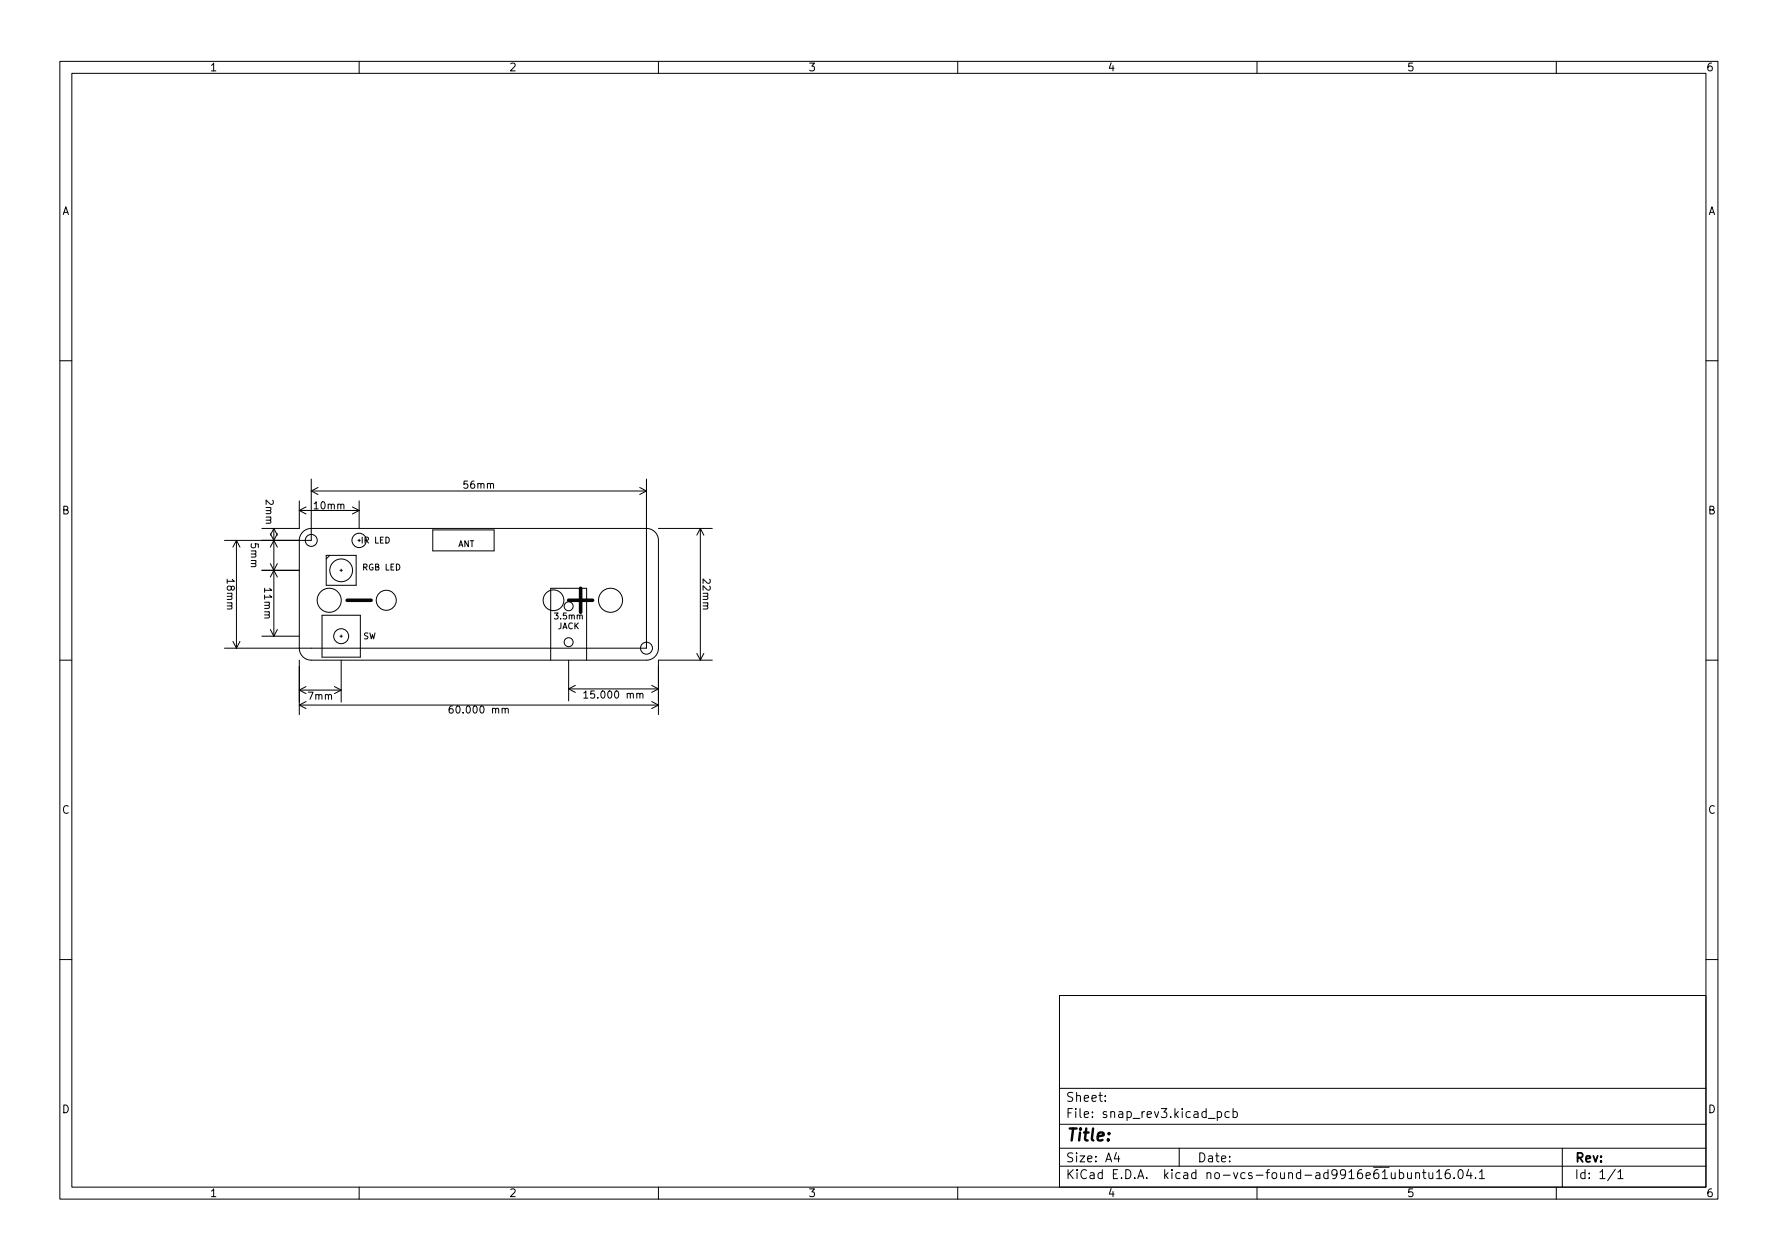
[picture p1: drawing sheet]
<svg xmlns="http://www.w3.org/2000/svg" width="297mm" height="210mm" viewBox="0 0 297 210" stroke-linecap="round" stroke-linejoin="round" font-family="sans-serif">
<defs><g id="words">
<text font-size="2.8" x="178" y="190.6">Title:</text>
<g font-size="2.1">
<text x="178" y="184">Sheet:</text>
<text x="178" y="186.7">File: snap_rev3.kicad_pcb</text>
<text x="178" y="196.9">KiCad E.D.A. kicad no-vcs-found-ad9916e61ubuntu16.04.1</text>
<text x="178" y="194.1">Size: A4</text>
<text x="200" y="194.1">Date:</text>
<text x="263" y="194.1">Rev:</text>
<text x="263" y="196.9">Id: 1/1</text>
</g>
<g font-size="1.8">
<text x="35" y="11.9">1</text>
<text x="85" y="11.9">2</text>
<text x="135" y="11.9">3</text>
<text x="185" y="11.9">4</text>
<text x="235" y="11.9">5</text>
<text x="285" y="11.9">6</text>
<text x="10.3" y="35.9">A</text>
<text x="285.3" y="35.9">A</text>
<text x="10.3" y="85.9">B</text>
<text x="285.3" y="85.9">B</text>
<text x="10.3" y="135.9">C</text>
<text x="285.3" y="135.9">C</text>
<text x="10.3" y="185.9">D</text>
<text x="285.3" y="185.9">D</text>
<text x="35" y="199.9">1</text>
<text x="85" y="199.9">2</text>
<text x="135" y="199.9">3</text>
<text x="185" y="199.9">4</text>
<text x="235" y="199.9">5</text>
<text x="285" y="199.9">6</text>
</g>
<g font-size="1.7">
<text x="44.4" y="83.5" transform="rotate(90 44.4 83.5)">2mm</text>
<text x="77.6" y="81.6">56mm</text>
<text x="52.6" y="85">10mm</text>
<text x="41.9" y="90.8" transform="rotate(90 41.9 90.8)">5mm</text>
<text x="37.9" y="96.8" transform="rotate(90 37.9 96.8)">18mm</text>
<text x="44.2" y="98.3" transform="rotate(90 44.2 98.3)">11mm</text>
<text x="117.4" y="96.8" transform="rotate(90 117.4 96.8)">22mm</text>
<text x="51.5" y="116.8">7mm</text>
<text x="75.7" y="119.1">60.000 mm</text>
<text x="98.2" y="116.6">15.000 mm</text>
</g>
<g font-size="1.4">
<text x="60.5" y="90.7">IR LED</text>
<text x="60.6" y="95.2">RGB LED</text>
<text x="76.5" y="91.3">ANT</text>
<text x="60.6" y="106.7">SW</text>
<text x="92.8" y="103.4">3.5mm</text>
<text x="93.1" y="105.1">JACK</text>
</g>
</g></defs>
<g fill="none" stroke="#000" stroke-width=".17">
<path d="M10 10.2h277v190.1h-277zM12 12.2h273v186.1h-273zM60 10.2v2M110 10.2v2M160 10.2v2M210 10.2v2M260 10.2v2M10 60.2h2M52 80v10.2h-14.5M108 80v28.2h-70.5M285 60.2h2M39.5 90.2v18"/>
<path d="M39.5 90.2l-.6 1.2M39.5 90.2l.6 1.2M43.7 95.2h6.3M45.2 94.1l1.1 2.3M45.2 89.1l1.1 2.3M45.7 88.2v18M45.7 88.2l-.5 1.2M45.7 88.2l.6 1.2M46.3 94.1l-1.1 2.3M46.3 89.1l-1.1 2.3M50 83.6v4.6h-6.3M50 85.2h10"/>
<path d="M50 85.2l1.1 .6M50.6 88.8l.6-.4 .8-.2h56a2 2 0 0 1 2 2v18a2 2 0 0 1-2 2h-56a2 2 0 0 1-2-2v-18l.2-.8zM51.1 84.7l-1.1 .5M52 82h56M52 82l1.1 .6M53.1 81.4l-1.1 .6M54.5 92.7h5v5h-5zM55.1 92.7l-.6 .6M56.8 95.2h.4M57 95v.4M58.9 84.7l1.1 .5M59.8 90.2h.4"/>
<path d="M60 83.6v4.6M60 90v.4M60 85.2l-1.1 .6M72.3 88.5h10.2v3.5h-10.2zM106.9 81.4l1.1 .6M108 82l-1.1 .6M110 88.2h9M117 88.2v22M117 88.2l-.6 1.2M117 88.2l.6 1.2M10 110.2h2M38.9 107.1l.6 1.1"/>
<path d="M40.1 107.1l-.6 1.1M43.7 106.2h6.3M45.2 105.1l.5 1.1M46.3 105.1l-.6 1.1M50 115.2h7M50 110.2v9.1M50 115.2l1.1 .6M50 117.7h60M50 117.7l1.1 .6M51.1 114.7l-1.1 .5M51.1 117.2l-1.1 .5M53.8 102.7h6.4v7h-6.4z"/>
<path d="M55.9 114.7l1.1 .5M56.8 106.2h.4M57 106v.4M57 110.2v7M57 115.2l-1.1 .6M75.6 117.9h-.3a.81 .81 0 0 0 0 1.2l.4-.1v-.4l-.2-.3-.4 .1-.1 .2M84.4 118.5l.2-.2h.3v.8M92 110.2v-12h6v12M95 115h15M95 110.2v6.8M95 115l1.1 .6M96.1 114.5l-1.1 .5"/>
<path d="M97.5 115.7l.4-.3v1.2M97.5 116.6h.7M106.9 116l.2-.2h.3v.8M108.9 114.5l1.1 .5M108.9 117.2l1.1 .5M110 115l-1.1 .6M110 117.7l-1.1 .6M116.4 109.1l.6 1.1M117.6 109.1l-.6 1.1M119 110.2h-9v9.1M285 110.2h2M10 160.2h2"/>
<path d="M177 166.3h108v32h-108zM285 160.2h2M60 198.3v2M110 198.3v2M160 198.3v2M177 194.8h108M177 191.8h108M177 187.8h108M177 181.8h108M184.6 183.8v.1M184.6 183v.1M186.5 192.5l-.4 1h1"/>
<path d="M186.9 193v1M197 191.8v3M201.9 186.8h1.1M203.4 185.7l.4-.1 .3 .3v.4l-.2 .3h-.5M203.4 185.6v1.5M205.4 185.7l-.5-.1-.3 .3v.4l.2 .3h.6M206 185.7l.4-.1 .3 .3v.4l-.1 .3h-.6M206 185.1v1.5M210 198.3v2M233.8 195.9l.4-.1 .3 .3v.4l-.1 .3h-.6M235.1 195.8l.1 1h.4l.2-.1M235.8 195.8v1"/>
<path d="M236.5 196l.2-.2 .4 .1v.9M236.5 195.8v1M237.6 195.8h.6M237.9 195.3v1.3v.2h.3M238.7 195.8l.1 1h.3l.3-.1M239.4 195.8v1M240 195.8l.4-.5v1.5M240 196.8h.9M242.1 195.3a.59 .59 0 0 0-.7 .7v.5l.2 .3h.4l.2-.1 .1-.5-.2-.2-.4-.1-.3 .3M242.9 196.7v.1M243.8 195.4l.1-.1a.81 .81 0 0 1 .4 1.4l-.2 .1a.81 .81 0 0 1-.4-1.3zM245.4 195.3l-.4 1h.9"/>
<path d="M245.7 195.8v1M246.5 196.7v.1M247.1 195.8l.5-.5v1.5M247.1 196.8h.9M260 198.3v2M261 191.8v6.5M269.9 195.3l-1.3 1.9M270.3 195.8l.4-.5v1.5M270.3 196.8h.8"/>
<circle cx="52" cy="90.2" r="1"/>
<circle cx="57" cy="95.2" r="1.9"/>
<circle cx="60" cy="90.2" r="1.2"/>
<circle cx="55" cy="100.2" r="2.01"/>
<circle cx="57" cy="106.2" r="1.25"/>
<circle cx="64.5" cy="100.2" r="1.67"/>
<circle cx="92.5" cy="100.2" r="1.73"/>
<circle cx="95" cy="107.2" r=".75"/>
<circle cx="95" cy="101.2" r=".75"/>
<circle cx="102" cy="100.2" r="2.01"/>
<circle cx="108" cy="108.2" r="1"/>
</g>
<path d="M97 98.2v4M58 100.2h4M95 100.2h4" fill="none" stroke="#000" stroke-width=".6"/>
<use href="#words"/>
</svg>
